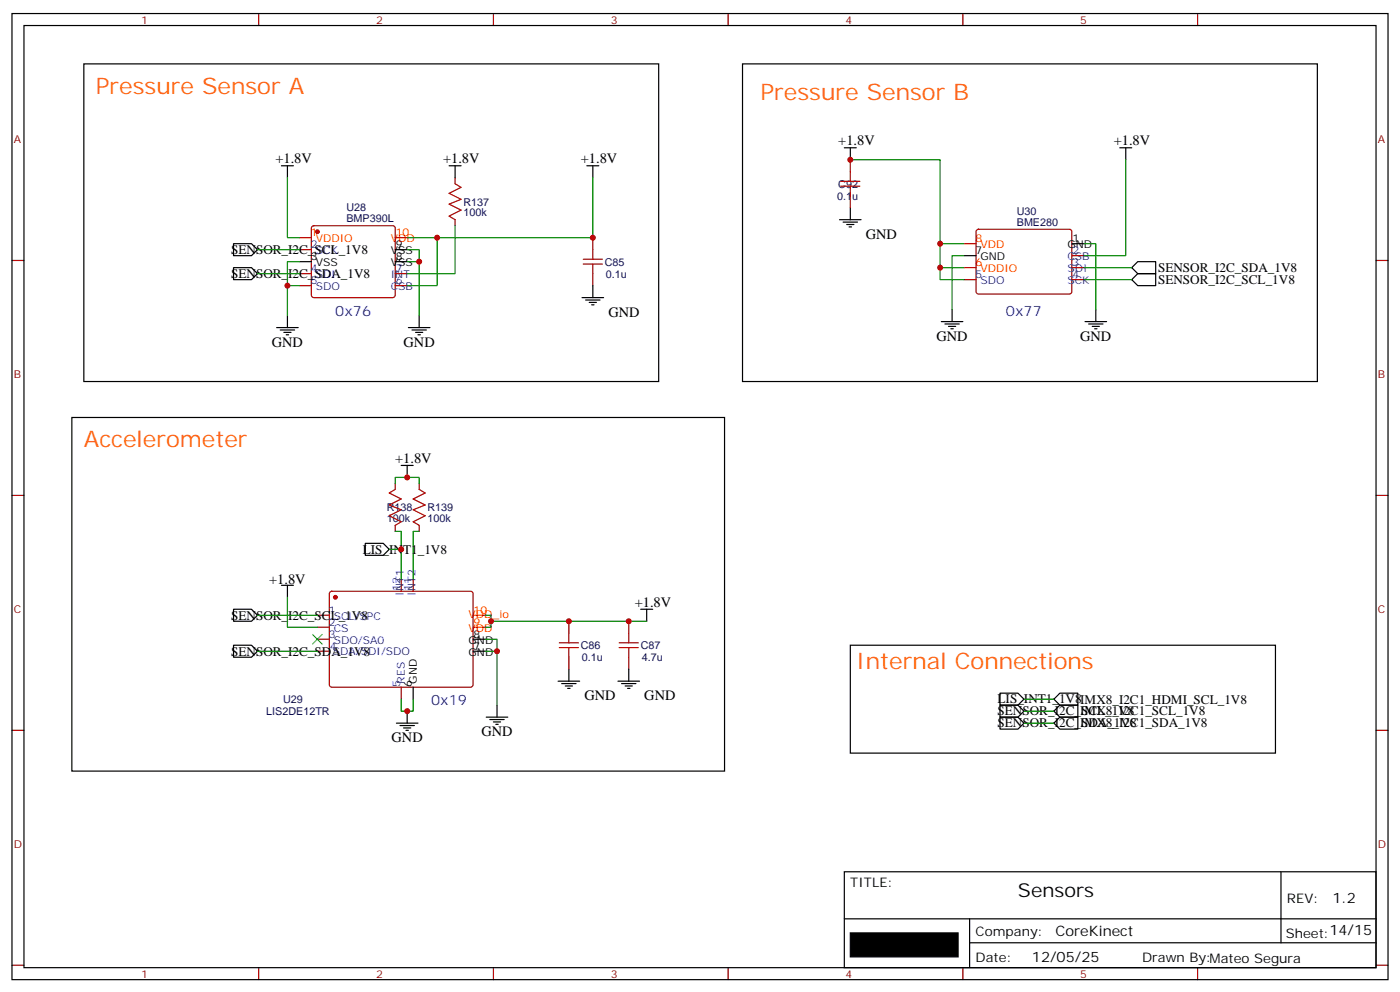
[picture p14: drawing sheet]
<svg xmlns="http://www.w3.org/2000/svg" width="412mm" height="292mm" viewBox="0 0 412 292" stroke-linecap="round" stroke-linejoin="round" font-family="sans-serif">
<defs><g id="words">
<g font-size="6.7" fill="#f60">
<text x="28.2" y="27.6">Pressure Sensor A</text>
<text x="224" y="29.4">Pressure Sensor B</text>
<text x="24.7" y="131.7">Accelerometer</text>
<text x="252.2" y="197">Internal Connections</text>
</g>
<text font-size="5.6" x="299.9" y="264">Sensors</text>
<g font-size="4.2">
<text x="246.9" y="42.8">+1.8V</text>
<text x="328.1" y="42.8">+1.8V</text>
<text x="81.1" y="48.1">+1.8V</text>
<text x="130.5" y="48.1">+1.8V</text>
<text x="171.1" y="48.1">+1.8V</text>
<text x="255.1" y="70.3">GND</text>
<text x="179.2" y="93.2">GND</text>
<text x="275.9" y="100.3">GND</text>
<text x="318.2" y="100.3">GND</text>
<text x="80.1" y="102.1">GND</text>
<text x="118.9" y="102.1">GND</text>
<text x="116.4" y="136.3">+1.8V</text>
<text x="79.3" y="171.9">+1.8V</text>
<text x="187" y="178.6">+1.8V</text>
<text x="172.2" y="206.1">GND</text>
<text x="189.8" y="206.1">GND</text>
<text x="115.4" y="218.5">GND</text>
<text x="141.8" y="216.7">GND</text>
<text x="392.5" y="265.8">1.2</text>
<text x="310.9" y="275.4">CoreKinect</text>
<text x="304" y="283.2">12/05/25</text>
</g>
<g font-size="4.2" fill="#00f">
<text x="98.8" y="92.9">0x76</text>
<text x="296.3" y="92.9">0x77</text>
<text x="127" y="207.5">0x19</text>
</g>
<g font-size="3.9">
<text x="68.1" y="74.7">SENSOR_I2C_SCL_1V8</text>
<text x="68.1" y="81.8">SENSOR_I2C_SDA_1V8</text>
<text x="341.1" y="80">SENSOR_I2C_SDA_1V8</text>
<text x="341.1" y="83.5">SENSOR_I2C_SCL_1V8</text>
<text x="106.9" y="162.9">LIS_INT1_1V8</text>
<text x="68.1" y="182.3">SENSOR_I2C_SCL_1V8</text>
<text x="68.1" y="192.9">SENSOR_I2C_SDA_1V8</text>
<text x="293.9" y="207">LIS_INT1_1V8</text>
<text x="318.2" y="207.1">IMX8_I2C1_HDMI_SCL_1V8</text>
<text x="293.9" y="210.6">SENSOR_I2C_SCL_1V8</text>
<text x="293.9" y="214.1">SENSOR_I2C_SDA_1V8</text>
<text x="318.2" y="210.6">IMX8_I2C1_SCL_1V8</text>
<text x="318.2" y="214.1">IMX8_I2C1_SDA_1V8</text>
<text x="250.5" y="261.2">TITLE:</text>
<text x="379.1" y="265.8">REV:</text>
<text x="287.4" y="275.4">Company:</text>
<text x="378.7" y="276">Sheet:14/15</text>
<text x="287.4" y="283">Date:</text>
<text x="336.4" y="283.1">Drawn By:Mateo Segura</text>
</g>
<g font-size="3.2" fill="#800">
<text x="41.6" y="7">1</text>
<text x="110.8" y="7">2</text>
<text x="179.9" y="7">3</text>
<text x="249.1" y="7">4</text>
<text x="318.2" y="7">5</text>
<text x="4.1" y="42.1">A</text>
<text x="405.9" y="42.1">A</text>
<text x="4.1" y="111.2">B</text>
<text x="405.9" y="111.2">B</text>
<text x="4.1" y="180.4">C</text>
<text x="405.9" y="180.4">C</text>
<text x="4.1" y="249.5">D</text>
<text x="405.9" y="249.5">D</text>
<text x="41.6" y="287.8">1</text>
<text x="110.8" y="287.8">2</text>
<text x="179.9" y="287.8">3</text>
<text x="249.1" y="287.8">4</text>
<text x="318.2" y="287.8">5</text>
</g>
<g font-size="3.2" fill="#000080">
<text x="246.6" y="58.7">0.1u</text>
<text x="246.9" y="55.2">C92</text>
<text x="102" y="65.3">BMP390L</text>
<text x="102" y="62">U28</text>
<text x="136.5" y="63.7">100k</text>
<text x="136.5" y="60.5">R137</text>
<text x="299.5" y="63.4">U30</text>
<text x="299.5" y="66.4">BME280</text>
<text x="178.2" y="78.2">C85</text>
<text x="178.5" y="81.7">0.1u</text>
<text x="113.9" y="153.6">100k</text>
<text x="113.9" y="150.5">R138</text>
<text x="125.9" y="153.6">100k</text>
<text x="125.9" y="150.5">R139</text>
<text x="171.1" y="191">C86</text>
<text x="188.7" y="191">C87</text>
<text x="171.4" y="194.6">0.1u</text>
<text x="189.1" y="194.6">4.7u</text>
<text x="83.4" y="206.9">U29</text>
<text x="78.4" y="210.5">LIS2DE12TR</text>
</g>
<g font-size="3.2" fill="#f00">
<text x="91.5" y="69.6">1</text>
<text x="93" y="71.4">VDDIO</text>
<text x="115.1" y="71.4">VDD</text>
<text x="116.6" y="69.6">10</text>
<text x="287.3" y="71.4">8</text>
<text x="288.8" y="73.1">VDD</text>
<text x="287.3" y="78.4">6</text>
<text x="288.8" y="80.2">VDDIO</text>
<text x="138" y="181.8">VDD_io</text>
<text x="139.5" y="184.3">9</text>
<text x="139.5" y="180.7">10</text>
<text x="138" y="186">VDD</text>
</g>
<g font-size="3.2">
<text x="315.9" y="71.4">1</text>
<text x="91.5" y="76.7">3</text>
<text x="115.1" y="74.9">VSS</text>
<text x="116.6" y="76.7">8</text>
<text x="116.6" y="73.1">9</text>
<text x="287.3" y="74.9">7</text>
<text x="288.8" y="76.7">GND</text>
<text x="314.4" y="73.1">GND</text>
<text x="93" y="78.4">VSS</text>
<text x="115.1" y="78.4">VSS</text>
<text x="138" y="189.5">GND</text>
<text x="139.5" y="191.3">7</text>
<text x="139.5" y="187.8">8</text>
<text x="138" y="193.1">GND</text>
<text x="121.4" y="202.1" transform="rotate(-90 121.4 202.1)">6</text>
<text x="122.8" y="201.2" transform="rotate(-90 122.8 201.2)">GND</text>
</g>
<g font-size="3.2" fill="#00f">
<text x="91.5" y="73.1">2</text>
<text x="93" y="74.9">SCK</text>
<text x="314.4" y="76.7">CSB</text>
<text x="315.9" y="74.9">2</text>
<text x="91.5" y="80.2">4</text>
<text x="91.5" y="83.7">5</text>
<text x="93" y="82">SDI</text>
<text x="115.1" y="82">INT</text>
<text x="116.6" y="83.7">6</text>
<text x="116.6" y="80.2">7</text>
<text x="287.3" y="82">5</text>
<text x="288.8" y="83.7">SDO</text>
<text x="314.4" y="80.2">SDI</text>
<text x="314.4" y="83.7">SCK</text>
<text x="315.9" y="78.4">3</text>
<text x="315.9" y="82">4</text>
<text x="93" y="85.5">SDO</text>
<text x="115.1" y="85.5">CSB</text>
<text x="117.8" y="173.8" transform="rotate(-90 117.8 173.8)">12</text>
<text x="121.4" y="173.8" transform="rotate(-90 121.4 173.8)">11</text>
<text x="118.9" y="175.3" transform="rotate(-90 118.9 175.3)">INT1</text>
<text x="122.4" y="175.3" transform="rotate(-90 122.4 175.3)">INT2</text>
<text x="96.8" y="180.7">1</text>
<text x="96.8" y="184.3">2</text>
<text x="98.3" y="182.5">SCL/SPC</text>
<text x="96.8" y="187.8">3</text>
<text x="97.2" y="191.3">4</text>
<text x="98.3" y="186">CS</text>
<text x="98.3" y="189.5">SDO/SA0</text>
<text x="98.1" y="192.7">SDA/SDI/SDO</text>
<text x="117.8" y="202.1" transform="rotate(-90 117.8 202.1)">5</text>
<text x="119.2" y="201.2" transform="rotate(-90 119.2 201.2)">RES</text>
</g>
</g></defs>
<g fill="none" stroke="#870000" stroke-width=".35">
<path d="M76.2 4v3.5M145.3 4v3.5M214.5 4v3.5M283.6 4v3.5M352.8 4v3.5M134.1 52.3v1.8M250.5 47v3.6M250.5 57.6v3.5M3.5 76.7h3.6M88.2 73.5h3.5M92 66.6l.4-.2h23.3l.5 .2 .2 .5v19.8l-.2 .5-.5 .2h-23.3l-.5-.2-.2-.5v-19.8zM134.1 64.7v1.7"/>
<path d="M174.6 70v3.5M287.7 67.7l.5-.2h27.1l.4 .7v17.9l-.7 .4h-27.1l-.4-.7v-17.6zM315.7 75.2h3.6M315.7 78.8h3.6M405.3 76.7h3.6M88.2 80.5h3.5M88.2 84.1h3.5M116.4 80.5h3.5M116.4 84.1h3.5M174.6 80.5v3.6M284 82.3h3.5M315.7 82.3h3.6"/>
<path d="M3.5 145.8h3.6M116.4 142.3v1.7M116.4 154.6v1.8M123.5 142.3v1.7M123.5 154.6v1.8M405.3 145.8h3.6M97.2 174.2l.5-.2 41.2 .1 .4 .6v27.1l-.7 .4h-41.2l-.4-.7v-26.8zM118.2 170.5v3.5M121.7 170.5v3.5M93.5 181.1h3.5M93.5 184.6h3.5M93.5 188.1h3.5"/>
<path d="M93.5 191.7h3.5M167.6 182.8v3.6M167.6 193.4v3.6M185.2 182.8v3.6M185.2 193.4v3.6M3.5 214.9h3.6M118.2 202.2v3.6M405.3 214.9h3.6M3.5 284.1h3.6M76.2 284.8v3.5M145.3 284.8v3.5M214.5 284.8v3.5"/>
<path d="M283.6 284.8v3.5M352.8 284.8v3.5M405.3 284.1h3.6"/>
</g>
<g fill="none" stroke="#000" stroke-width=".35">
<path d="M3.5 4h405.4v284.3h-405.4zM7.1 7.5h398.2v277.3h-398.2zM24.7 18.8h169.3v93.5h-169.3zM218.7 18.8h169.4v93.5h-169.4zM82.9 48.8h3.5M84.7 48.8v3.5M132.3 48.8h3.5M134.1 48.8v3.5M172.9 48.8h3.5M174.6 48.8v3.5M248.7 43.5h3.5M250.5 43.5v3.5"/>
<path d="M329.8 43.5h3.6M331.6 43.5v3.5M68.8 78.8h5.3l1.7 1.7-1.7 1.8h-5.3zM68.8 71.7h5.3l1.7 1.8-1.7 1.7h-5.3zM88.2 77h3.5M116.4 77h3.5M116.4 73.5h3.5M247.3 64.7h6.3M248.4 65.4h4.2M249.4 66.1h2.1M250.1 66.8h.7M250.5 61.1v3.6"/>
<path d="M284 75.2h3.5M315.7 71.7h3.6M333.4 78.8l1.7-1.8h5.3v3.5h-5.3zM81.5 96.4h6.3M82.5 97.1h4.3M83.6 97.8h2.1M84.3 98.5h.7M84.7 92.9v3.5M120.3 96.4h6.3M121.4 97.1h4.2M122.4 97.8h2.1M123.1 98.5h.7"/>
<path d="M123.5 92.9v3.5M171.4 87.6h6.4M172.5 88.3h4.2M173.6 89h2.1M174.3 89.7h.7M174.6 84.1v3.5M277.3 94.7h6.3M278.3 95.4h4.3M279.4 96.1h2.1M280.1 96.8h.7M280.5 91.1v3.6M319.6 94.7h6.4"/>
<path d="M320.7 95.4h4.2M321.7 96.1h2.1M322.4 96.8h.7M322.8 91.1v3.6M333.4 82.3l1.7-1.8h5.3v3.6h-5.3zM21.2 122.9h192.2v104h-192.2zM118.2 137h3.5M119.9 137v3.5M107.6 159.9h5.3l1.8 1.8-1.8 1.7h-5.3zM68.8 179.3h5.3l1.7 1.8-1.7 1.7h-5.3zM82.9 172.3h3.5M84.7 172.3v3.5"/>
<path d="M188.7 179.3h3.6M190.5 179.3v3.5M68.8 189.9h5.3l1.7 1.8-1.7 1.7h-5.3zM139.3 191.7h3.6M139.3 188.1h3.6M167.6 197v3.5M185.2 197v3.5M250.5 189.9h125.2v31.8h-125.2zM116.8 212.8h6.3M117.8 213.5h4.3M118.9 214.2h2.1M119.6 214.9h.7"/>
<path d="M119.9 209.3v3.5M121.7 202.2v3.6M143.2 211.1h6.4M144.3 211.8h4.2M145.3 212.5h2.2M146 213.2h.8M146.4 207.5v3.6M164.4 200.5h6.3M165.5 201.2h4.2M166.5 201.9h2.1M167.2 202.6h.7M182 200.5h6.4"/>
<path d="M183.1 201.2h4.2M184.1 201.9h2.2M184.9 202.6h.7M294.6 207.5h5.3l1.7 1.8-1.7 1.8h-5.3zM294.6 211.1h5.3l1.7 1.7-1.7 1.8h-5.3zM294.6 204h5.3l1.7 1.8-1.7 1.7h-5.3zM310.4 205.8l1.8-1.8h5.3v3.5h-5.3zM312.2 207.5h5.3v3.6h-5.3l-1.8-1.8zM312.2 211.1h5.3v3.5h-5.3l-1.8-1.8zM248.7 256.6h156.6v28.2h-156.6zM377.3 256.6v20.9M248.7 270.4h156.5"/>
<path d="M285.6 277.5h119.6M285.6 270.4v14.1"/>
</g>
<g fill="#870000" stroke="#870000" stroke-width=".35">
<circle cx="93.5" cy="68.2" r=".53"/>
<circle cx="98.8" cy="175.8" r=".53"/>
</g>
<path d="M88.2 70h3.5M116.4 70h3.5M284 78.8h3.5M284 71.7h3.5M139.3 184.6h3.6M139.3 181.1h3.6" fill="none" stroke="#f00" stroke-width=".35"/>
<g fill="none" stroke="#008700" stroke-width=".35">
<path d="M84.7 52.3v17.7h3.5M174.6 52.3v17.7h-54.7M250.5 47h26.4v24.7h7.1M331.6 47v28.2h-12.3M75.8 73.5h12.4M88.2 77h-3.5v7.1M119.9 73.5h3.6v19.4M119.9 77h3.6M128.8 70v14.1h-8.9M134.1 66.4v14.1h-14.2M276.9 71.7v7.1h7.1M276.9 78.8v3.5h7.1"/>
<path d="M284 75.2h-3.5v15.9M319.3 71.7h3.5v19.4M319.3 78.8h14.1M75.8 80.5h12.4M88.2 84.1h-3.5v8.8M319.3 82.3h14.1M116.4 156.4h1.8v14.1M116.4 142.3v-1.8h7.1v1.8M123.5 156.4h-1.8v14.1M84.7 175.8v8.8h8.8M114.7 161.7h3.5M75.8 181.1h17.7"/>
<path d="M75.8 191.7h17.7M142.9 191.7h3.5v15.8M142.9 188.1h3.5v3.6M142.9 181.1h1.7v1.7h45.9M144.6 182.8v1.8h-1.7M118.2 205.8v3.5h3.5v-3.5M301.6 212.8h8.8M301.6 209.3h8.8M301.6 205.8h8.8"/>
</g>
<g fill="none" stroke="#a10000" stroke-width=".35">
<path d="M134.1 54.1l1.7 1-3.5 1.8 3.5 1.8-3.5 1.4 3.5 1.7-3.5 1.8 1.8 1.1M247.6 53.4h5.7M247.6 54.8h5.7M250.5 50.6v2.8M250.5 54.8v2.8M171.8 76.3h5.6M171.8 77.7h5.6M174.6 73.5v2.8M174.6 77.7v2.8M116.4 144l-1.7 1.1 3.5 1.8-3.5 1.7 3.5 1.4-3.5 1.8 3.5 1.8-1.8 1M123.5 144l1.7 1.1-3.5 1.8 3.5 1.7-3.5 1.4 3.5 1.8-3.5 1.8 1.8 1M164.7 189.2h5.7"/>
<path d="M164.7 190.6h5.7M167.6 186.4v2.8M167.6 190.6v2.8M182.4 189.2h5.6M182.4 190.6h5.6M185.2 186.4v2.8M185.2 190.6v2.8"/>
</g>
<path d="M92.1 186.7l2.8 2.8M94.9 186.7l-2.8 2.8" fill="none" stroke="#3c3" stroke-width=".35"/>
<path d="M250.5 274.6h31.7v7h-31.7z" fill="#000" stroke="#000" stroke-width=".35"/>
<g fill="#c00">
<circle cx="123.5" cy="77" r=".88"/>
<circle cx="174.6" cy="70" r=".88"/>
<circle cx="84.7" cy="84.1" r=".88"/>
<circle cx="128.8" cy="70" r=".88"/>
<circle cx="119.9" cy="209.3" r=".88"/>
<circle cx="144.6" cy="182.8" r=".88"/>
<circle cx="167.6" cy="182.8" r=".88"/>
<circle cx="119.9" cy="140.5" r=".88"/>
<circle cx="118.2" cy="161.7" r=".88"/>
<circle cx="185.2" cy="182.8" r=".88"/>
<circle cx="146.4" cy="191.7" r=".88"/>
<circle cx="250.5" cy="47" r=".88"/>
<circle cx="276.9" cy="71.7" r=".88"/>
<circle cx="276.9" cy="78.8" r=".88"/>
</g>
<use href="#words"/>
</svg>
